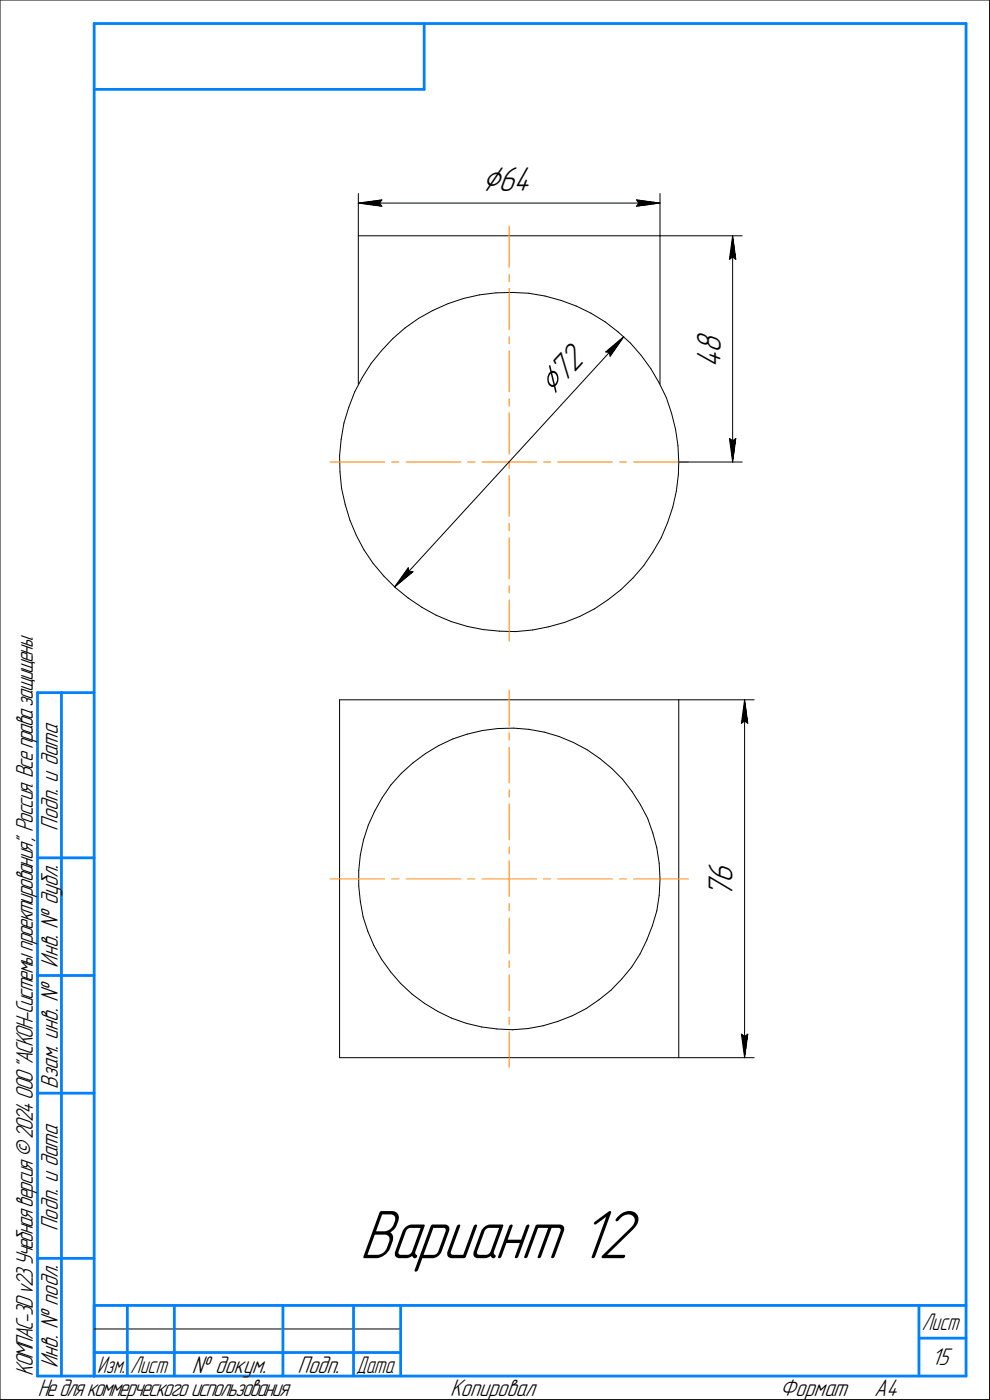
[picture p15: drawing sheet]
<svg xmlns="http://www.w3.org/2000/svg" width="210mm" height="297mm" viewBox="0 0 210 297" stroke-linecap="round" stroke-linejoin="round" font-family="sans-serif">
<defs><g id="words">
<text font-size="15.6" x="76.3" y="267">Вариант 12</text>
<g font-size="8.5">
<text x="102.2" y="40.5">⌀64</text>
<text x="117.3" y="84.1" transform="rotate(-48 117.3 84.1)">⌀72</text>
</g>
<g font-size="7.8">
<text x="152.9" y="74.9" transform="rotate(-90 152.9 74.9)">8</text>
<text x="152.9" y="78.1" transform="rotate(-90 152.9 78.1)">4</text>
<text x="155.5" y="190.6" transform="rotate(-90 155.5 190.6)">7</text>
<text x="155.5" y="187.4" transform="rotate(-90 155.5 187.4)">6</text>
</g>
<g font-size="5.4">
<text x="12.3" y="176.2" transform="rotate(-90 12.3 176.2)">Подп. и дата</text>
<text x="12.3" y="205.3" transform="rotate(-90 12.3 205.3)">Инв. № дубл.</text>
<text x="12.3" y="231.1" transform="rotate(-90 12.3 231.1)">Взам. инв. №</text>
<text x="12.3" y="261.2" transform="rotate(-90 12.3 261.2)">Подп. и дата</text>
<text x="7" y="292" transform="rotate(-90 7 292)">КОМПАС-3Dv23Учебнаяверсия©2024ООО&quot;АСКОН-Системыпроектирования&quot;, Россия. Всеправазащищены.</text>
<text x="12.3" y="290.3" transform="rotate(-90 12.3 290.3)">Инв. № подл.</text>
<text x="40.7" y="291.3">№ докум.</text>
<text x="63.1" y="291.3">Подп.</text>
<text x="197.6" y="289.8">15</text>
<text x="8" y="296.3">Недлякоммерческогоиспользования</text>
<text x="95.5" y="296.3">Копировал</text>
<text x="165.5" y="296.3">Формат</text>
<text x="185.5" y="296.3">A4</text>
</g>
<g font-size="5.3">
<text x="195.6" y="282.3">Лист</text>
<text x="20.6" y="291.3">Изм.</text>
<text x="27.6" y="291.3">Лист</text>
<text x="75.6" y="291.3">Дата</text>
</g>
</g></defs>
<g fill="none" stroke="#000" stroke-width=".21">
<path d="M0 0v297zM0 0h210zM210 0v297zM76 50v31.5zM76 50h64zM76 41.1v8.9zM76 43.1l5-.7zM76 43.1l5 .7zM76 43.1h64zM80.5 43.1l.5 .7zM81 42.4l-.5 .7zM135 43.8l5-.7z"/>
<path d="M135 42.4l.6 .7zM135 42.4l5 .7zM135.6 43.1l-.6 .7zM140 50v31.5zM140 41.1v8.9zM140 50h17.5zM154.8 55l.6-.5zM155.4 50l.7 5zM155.4 54.5l.7 .5zM155.4 50l-.6 5zM155.4 50v48zM78.7 77.1l-1.8 3z"/>
<path d="M80.9 74.4l-2.2 2.7zM83.3 71.9l2.6-2.3zM83.3 71.9l-2.4 2.5zM85.9 69.6l2.9-2zM88.8 67.6l3.1-1.7zM91.9 65.9l3.2-1.5zM95.1 64.4l3.3-1.1zM98.4 63.3l3.4-.7zM101.8 62.6l3.4-.5zM105.2 62.1h3.5zM108.7 62.1l3.5 .1zM112.2 62.2l3.5 .6z"/>
<path d="M115.7 62.8l3.3 1zM119 63.8l3.3 1.1zM122.3 64.9l3.1 1.6zM125.4 66.5l3 1.8zM128.4 68.3l2.7 2.1zM128.5 74.7l.8 .1zM128.5 74.7l3.8-3.2zM129.3 74.8l.2 .8zM131.1 70.4l2.7 2.4zM132.3 71.5l-2.8 4.1zM132.3 71.5l-48.6 53zM133.8 72.8l2.3 2.6z"/>
<path d="M136.1 75.4l2 2.8zM138.1 78.2l1.8 3.1zM72.1 96.7v3.5zM72.4 93.2l-.3 3.5zM73 89.7l-.6 3.5zM74 86.4l-1 3.3zM75.3 83.1l-1.3 3.3zM76.9 80.1l-1.6 3zM139.9 81.3l1.5 3.1zM141.4 84.4l1.1 3.3zM142.5 87.7l.8 3.4zM143.3 91.1l.5 3.5z"/>
<path d="M143.8 94.6l.2 3.4zM144 98l-.1 2.8zM144 98h13.5zM154.8 93l.6 5zM154.8 93l.6 .6zM155.4 93.6l.7-.6zM156.1 93l-.7 5zM72.1 100.2l.4 3.4zM72.5 103.6l.7 3.4zM73.2 107l1.1 3.4zM74.3 110.4l1.3 3.2zM75.6 113.6l1.6 3.1z"/>
<path d="M77.2 116.7l2 2.8zM79.2 119.5l2.2 2.8zM138.5 117.2l-1.9 2.9zM140.3 114.1l-1.8 3.1zM141.6 110.9l-1.3 3.2zM142.7 107.6l-1.1 3.3zM143.5 104.2l-.8 3.4zM143.9 100.8l-.4 3.4zM81.4 122.3l2.5 2.4zM83.7 124.5l3.9-3.2zM83.9 124.7l2.7 2.2zM86.6 126.9l2.9 2z"/>
<path d="M86.6 120.5l-2.9 4zM86.6 120.5l.2 .7zM86.8 121.2l.8 .1zM89.5 128.9l3 1.7zM92.5 130.6l3.3 1.3zM95.8 131.9l3.3 1zM99.1 132.9l3.4 .7zM102.5 133.6l3.5 .3zM106 133.9l3.5 .1zM109.5 134l3.5-.3zM113 133.7l3.4-.7zM116.4 133l3.4-.9z"/>
<path d="M119.8 132.1l3.2-1.3zM123 130.8l3.2-1.6zM126.2 129.2l2.8-1.9zM129 127.3l2.7-2.2zM131.7 125.1l2.6-2.4zM136.6 120.1l-2.3 2.6zM72.1 148.5h71.9zM72.1 148.5v76zM90.3 159.9l2.7-1.7zM93 158.2l3.1-1.4zM96.1 156.8l3-1zM99.1 155.8l3.3-.8z"/>
<path d="M102.4 155l3.3-.4zM105.7 154.6l3.3-.1zM109 154.5l3.2 .3zM112.2 154.8l3.3 .6zM115.5 155.4l3.1 .9zM118.6 156.3l3.1 1.3zM121.7 157.6l2.8 1.5zM124.5 159.1l2.8 1.9zM144 148.5v76zM144 148.5h16zM157.3 153.5l.7-.5zM158 148.5l.7 5z"/>
<path d="M158 153l.7 .5zM158 148.5l-.7 5zM158 148.5v76zM77.1 178.2l-.6 3.2zM78.1 175.1l-1 3.1zM79.5 172.1l-1.4 3zM81.1 169.2l-1.6 2.9zM83 166.5l-1.9 2.7zM85.2 164.1l2.4-2.2zM85.2 164.1l-2.2 2.4zM87.6 161.9l2.7-2zM127.3 161l2.5 2.1z"/>
<path d="M129.8 163.1l2.3 2.3zM132.1 165.4l2 2.6zM134.1 168l1.8 2.8zM135.9 170.8l1.5 2.9zM137.4 173.7l1.1 3.1zM138.5 176.8l.9 3.1zM139.4 179.9l.5 3.3zM76.1 184.7v3.3zM76.1 188l.4 3.3zM76.5 181.4l-.4 3.3zM76.5 191.3l.5 3.3zM77 194.6l1.1 3.1z"/>
<path d="M78.1 197.7l1.2 3zM137.2 199.5l-1.4 2.9zM138.4 196.4l-1.2 3.1zM139.4 193.3l-1 3.1zM139.9 183.2l.1 3.3zM139.9 190l-.5 3.3zM140 186.7l-.1 3.3zM140 186.5v.2zM79.3 200.7l1.6 2.8zM80.9 203.5l2 2.7zM82.9 206.2l2.1 2.5zM85 208.7l2.5 2.3z"/>
<path d="M87.5 211l2.6 1.9zM90.1 212.9l2.8 1.7zM92.9 214.6l2.9 1.5zM95.8 216.1l3.2 1.1zM99 217.2l3.2 .7zM102.2 217.9l3.2 .5zM105.4 218.4l3.3 .1zM108.7 218.5l3.3-.2zM112 218.3l3.2-.6zM115.2 217.7l3.2-1zM118.4 216.7l3-1.1zM121.4 215.6l3-1.6z"/>
<path d="M124.4 214l2.7-1.8zM127.1 212.2l2.5-2.1zM131.9 207.8l-2.3 2.3zM134 205.2l-2.1 2.6zM135.8 202.4l-1.8 2.8zM157.3 219.5l.7 5zM157.3 219.5l.7 .5zM158 220l.7-.5zM158.7 219.5l-.7 5zM72.1 224.5h71.9zM144 224.5h16zM0 297h210z"/>
<path d="M20 282h65z"/>
</g>
<g fill="none" stroke="#ff8000" stroke-width=".21">
<path d="M108 48v8.7zM108 58.3v1.5zM108 61.2v8.7zM108 71.5v1.5zM108 74.4v8.7zM70 98h11.6zM83.1 98h1.6zM86.2 98h11.6zM99.2 98h1.6zM102.3 98h5.7zM108 97.9v1.5zM108 92v4.4z"/>
<path d="M108 84.7v1.5zM108 87.6v4.4zM108 98h5.9zM115.3 98h1.5zM118.4 98h11.6zM131.5 98h1.4zM134.5 98h11.5zM108 114.1v8.8zM108 111.1v1.5zM108 100.9v8.7zM108 127.3v8.8zM108 124.3v1.5z"/>
<path d="M108 146.5v7.6zM108 155.5v1.6zM108 158.6v7.5zM108 167.6v1.6zM108 170.6v7.6zM108 179.7v1.5zM70 186.5h11.6zM83.1 186.5h1.6zM86.2 186.5h11.6zM99.2 186.5h1.6zM102.3 186.5h5.7zM108 194.8v7.6z"/>
<path d="M108 191.8v1.5zM108 186.5v3.7zM108 182.7v3.8zM108 186.5h5.9zM115.3 186.5h1.5zM118.4 186.5h11.6zM131.5 186.5h1.4zM134.5 186.5h11.5zM108 218.9v7.6zM108 215.9v1.5zM108 206.8v7.7zM108 203.9v1.4z"/>
</g>
<g fill="#fff" stroke="#fff" stroke-width=".21">
<path d="M149.9 182.4h7.1zM149.9 182.5h7.1zM149.9 182.5h7.1zM149.9 182.6h7.1zM149.9 182.7h7.1zM149.9 182.8h7.1zM149.9 182.9h7.1zM149.9 183h7.1zM149.9 183h7.1zM149.9 183.1h7.1zM149.9 183.2h7.1zM149.9 183.3h7.1zM149.9 183.4h7.1zM149.9 183.5h7.1zM149.9 183.6h7.1zM149.9 183.6h7.1zM149.9 183.7h7.1zM149.9 183.8h7.1zM149.9 183.9h7.1zM149.9 184h7.1zM149.9 184.1h7.1zM149.9 184.1h7.1zM149.9 184.2h7.1zM149.9 184.3h7.1zM149.9 184.4h7.1zM149.9 184.5h7.1zM149.9 184.6h7.1zM149.9 184.7h7.1zM149.9 184.7h7.1zM149.9 184.8h7.1zM149.9 184.9h7.1zM149.9 185h7.1zM149.9 185.1h7.1zM149.9 185.2h7.1zM149.9 185.3h7.1zM149.9 185.3h7.1zM149.9 185.4h7.1zM149.9 185.5h7.1zM149.9 185.6h7.1zM149.9 185.7h7.1zM149.9 185.8h7.1zM149.9 185.8h7.1zM149.9 185.9h7.1zM149.9 186h7.1zM149.9 186.1h7.1zM149.9 186.2h7.1zM149.9 186.3h7.1zM149.9 186.4h7.1zM149.9 186.4h7.1zM149.9 186.5h7.1zM149.9 186.6h7.1zM149.9 186.7h7.1zM149.9 186.8h7.1zM149.9 186.9h7.1zM149.9 186.9h7.1zM149.9 187h7.1zM149.9 187.1h7.1zM149.9 187.2h7.1zM149.9 187.3h7.1zM149.9 187.4h7.1zM149.9 187.5h7.1zM149.9 187.5h7.1zM149.9 187.6h7.1zM149.9 187.7h7.1zM149.9 187.8h7.1zM149.9 187.9h7.1zM149.9 188h7.1zM149.9 188h7.1zM149.9 188.1h7.1zM149.9 188.2h7.1zM149.9 188.3h7.1zM149.9 188.4h7.1zM149.9 188.5h7.1zM149.9 188.6h7.1zM149.9 188.6h7.1zM149.9 188.7h7.1zM149.9 188.8h7.1zM149.9 188.9h7.1zM149.9 189h7.1zM149.9 189.1h7.1zM149.9 189.1h7.1zM149.9 189.2h7.1zM149.9 189.3h7.1zM149.9 189.4h7.1zM149.9 189.5h7.1zM149.9 189.6h7.1zM149.9 189.7h7.1zM149.9 189.7h7.1zM149.9 189.8h7.1zM149.9 189.9h7.1zM149.9 190h7.1zM149.9 190.1h7.1zM149.9 190.2h7.1zM149.9 190.2h7.1zM149.9 190.3h7.1zM149.9 190.4h7.1zM149.9 190.5h7.1z"/>
<path d="M157.9 148.8h.3zM157.9 148.8h.3zM157.8 148.9h.4zM157.8 149h.4zM157.7 149.1h.5zM157.7 149.2h.6zM157.7 149.3h.6zM157.6 149.4h.8zM157.6 149.4h.8zM157.6 149.5h.9zM157.6 149.6h.9zM157.5 149.7h1zM157.5 149.8h1.1zM157.5 149.9h1.1zM157.4 149.9h1.3zM157.4 150h1.3zM157.3 150.1h1.4zM157.3 150.2h1.4zM157.2 150.3h1.5zM157.2 150.4h1.6zM157.2 150.5h1.6zM157.2 150.5h1.6zM157.2 150.6h1.6zM157.2 150.7h1.6zM157.2 150.8h1.6zM157.2 150.9h1.6zM157.1 151h1.7zM157.1 151h1.8zM157.1 151.1h1.8zM157.1 151.2h1.8zM157.1 151.3h1.8zM157.1 151.4h1.8zM157.1 151.5h1.8zM157.1 151.6h1.8zM157.1 151.6h1.8zM157.1 151.7h1.8zM157.1 151.8h1.9zM157.1 151.9h1.9zM157.1 152h1.9zM157.1 152.1h1.9zM157 152.1h2zM157 152.2h2zM157 152.3h2zM157 152.4h2zM157 152.5h2zM157 152.6h2.1zM157 152.7h2.1zM157 152.7h2.1zM156.9 152.8h2.2zM156.9 152.9h2.2zM156.9 153h2.2zM156.9 153.1h2.2zM156.9 153.2h2.2zM156.9 153.2h2.2zM156.9 153.3h2.3zM156.8 153.4h2.4zM156.8 153.5h2.4zM156.8 153.6h2.4zM156.8 153.7h2.4zM156.8 153.8h2.4zM156.8 153.8h2.4zM156.8 153.9h2.4z"/>
<path d="M156.7 219h2.5zM156.8 219.1h2.4zM156.8 219.2h2.4zM156.8 219.3h2.4zM156.8 219.4h2.4zM156.8 219.5h2.4zM156.8 219.5h2.4zM156.8 219.6h2.4zM156.9 219.7h2.3zM156.9 219.8h2.2zM156.9 219.9h2.2zM156.9 220h2.2zM156.9 220h2.2zM156.9 220.1h2.2zM156.9 220.2h2.2zM157 220.3h2.1zM157 220.4h2.1zM157 220.5h2.1zM157 220.6h2zM157 220.6h2zM157 220.7h2zM157 220.8h2zM157.1 220.9h1.9zM157.1 221h1.9zM157.1 221.1h1.9zM157.1 221.1h1.9zM157.1 221.2h1.8zM157.1 221.3h1.8zM157.1 221.4h1.8zM157.1 221.5h1.8zM157.1 221.6h1.8zM157.1 221.7h1.8zM157.1 221.7h1.8zM157.1 221.8h1.8zM157.1 221.9h1.8zM157.1 222h1.7zM157.2 222.1h1.6zM157.2 222.2h1.6zM157.2 222.2h1.6zM157.2 222.3h1.6zM157.2 222.4h1.6zM157.2 222.5h1.6zM157.2 222.6h1.6zM157.2 222.7h1.5zM157.3 222.8h1.4zM157.3 222.8h1.4zM157.4 222.9h1.3zM157.4 223h1.3zM157.5 223.1h1.1zM157.5 223.2h1.1zM157.5 223.3h1zM157.6 223.4h.9zM157.6 223.4h.9zM157.6 223.5h.8zM157.6 223.6h.8zM157.7 223.7h.6zM157.7 223.8h.6zM157.7 223.9h.5zM157.8 223.9h.4zM157.8 224h.4zM157.9 224.1h.3zM157.9 224.2h.3z"/>
<path d="M86.5 119.8h.2zM86.4 119.9h.4zM86.4 120h.5zM86.4 120.1h.6zM86.3 120.1h.7zM86.2 120.2h.9zM86.2 120.3h1zM86.1 120.4h1.2zM86 120.5h1.4zM86 120.6h1.5zM85.9 120.6h1.7zM85.9 120.7h1.8zM85.8 120.8h2zM85.8 120.9h2.1zM85.7 121h2.4zM85.6 121.1h2.5zM85.6 121.2h2.6zM85.5 121.2h2.8zM85.4 121.3h3zM85.4 121.4h2.9zM85.3 121.5h2.9zM85.3 121.6h2.8zM85.3 121.7h2.8zM85.2 121.8h2.8zM85.1 121.8h2.7zM85 121.9h2.7zM85 122h2.6zM84.9 122.1h2.6zM84.8 122.2h2.7zM84.8 122.3h2.6zM84.8 122.3h2.4zM84.7 122.4h2.4zM84.7 122.5h2.3zM84.6 122.6h2.4zM84.5 122.7h2.4zM84.4 122.8h2.4zM84.4 122.9h2.2zM84.4 122.9h2.1zM84.3 123h2.1zM84.3 123.1h2.1zM84.3 123.2h2zM84.2 123.3h2zM84.2 123.4h1.8zM84.2 123.4h1.7zM84.2 123.5h1.7zM84.2 123.6h1.6zM84.1 123.7h1.6zM84.1 123.8h1.4zM84.1 123.9h1.2zM84 124h1.2zM84 124h.9zM83.9 124.1h.9zM83.9 124.2h.7zM83.9 124.3h.4zM83.8 124.4h.4zM83.8 124.5h.2z"/>
<path d="M132.2 71.5h.1zM132 71.6h.3zM131.8 71.7h.4zM131.7 71.8h.5zM131.5 71.9h.7zM131.3 72h.9zM131.1 72.1h1.1zM131 72.1h1.2zM130.8 72.2h1.3zM130.6 72.3h1.5zM130.6 72.4h1.4zM130.5 72.5h1.5zM130.4 72.6h1.6zM130.3 72.6h1.6zM130.1 72.7h1.8zM130 72.8h1.9zM130 72.9h1.8zM129.9 73h1.9zM129.8 73.1h2zM129.6 73.2h2.1zM129.5 73.2h2.2zM129.5 73.3h2.2zM129.4 73.4h2.3zM129.2 73.5h2.4zM129.1 73.6h2.4zM129 73.7h2.5zM128.9 73.7h2.5zM128.9 73.8h2.4zM128.7 73.9h2.6zM128.6 74h2.6zM128.5 74.1h2.6zM128.4 74.2h2.7zM128.4 74.3h2.7zM128.2 74.3h2.8zM128.1 74.4h2.8zM128 74.5h2.9zM127.9 74.6h2.9zM127.8 74.7h2.9zM127.8 74.8h2.9zM127.9 74.8h2.7zM128 74.9h2.6zM128.1 75h2.5zM128.2 75.1h2.3zM128.3 75.2h2.1zM128.4 75.3h2zM128.4 75.4h1.9zM128.5 75.4h1.7zM128.6 75.5h1.5zM128.8 75.6h1.3zM128.9 75.7h1.1zM128.9 75.8h1.1zM129 75.9h1zM129.1 75.9h.8zM129.2 76h.6zM129.3 76.1h.5zM129.4 76.2h.3zM129.5 76.3h.1z"/>
<path d="M121 71.8h.2zM120.9 71.9h.3zM120.8 72h.5zM120.7 72.1h.7zM120.6 72.1h.9zM120.6 72.2h1zM120.5 72.3h1.2zM120.4 72.4h1.4zM120.3 72.5h1.5zM120.2 72.6h1.8zM120.1 72.6h2zM120.1 72.7h2.1zM120.1 72.8h2.2zM120 72.9h2.3zM119.9 73h2.5zM119.8 73.1h2.7zM119.7 73.2h2.9zM119.6 73.2h3.1zM119.5 73.3h3.3zM119.5 73.4h3.4zM119.4 73.5h3.6zM119.3 73.6h3.8zM119.2 73.7h4zM119.1 73.7h4.2zM119 73.8h4.4zM119 73.9h4.4zM119 74h4.5zM118.9 74.1h4.7zM118.8 74.2h5zM118.7 74.3h5.2zM118.6 74.3h5.4zM118.5 74.4h5.5zM118.4 74.5h5.7zM118.4 74.6h5.8zM118.3 74.7h6zM118.2 74.8h6.2zM118.1 74.8h6.4zM118.1 74.9h6.4zM118 75h6.7zM117.9 75.1h6.9zM117.9 75.2h7zM117.8 75.3h7.2zM117.7 75.4h7.4zM117.6 75.4h7.5zM117.5 75.5h7.7zM117.4 75.6h7.9zM117.3 75.7h8.1zM117.3 75.8h8.3zM117.2 75.9h8.4zM117.1 75.9h8.6zM117.1 76h8.7zM117 76.1h8.9zM116.9 76.2h9.1zM116.8 76.3h9.3zM116.8 76.4h9.4zM116.7 76.5h9.5zM116.6 76.5h9.7zM116.5 76.6h9.8zM116.4 76.7h9.8zM116.3 76.8h9.9zM116.2 76.9h9.9zM116.2 77h9.8zM116.1 77h9.8zM116.1 77.1h9.7zM116 77.2h9.7zM115.9 77.3h9.7zM115.8 77.4h9.8zM115.7 77.5h9.8zM115.7 77.6h9.8zM115.6 77.6h9.8zM115.5 77.7h9.8zM115.4 77.8h9.8zM115.3 77.9h9.8zM115.2 78h9.9zM115.1 78.1h9.9zM115.1 78.1h9.8zM115.1 78.2h9.7zM115 78.3h9.7zM114.9 78.4h9.7zM114.8 78.5h9.8zM114.7 78.6h9.8zM114.6 78.7h9.9zM114.6 78.7h9.8zM114.5 78.8h9.8zM114.4 78.9h9.8zM114.3 79h9.8zM114.2 79.1h9.8zM114.1 79.2h9.9zM114.1 79.2h9.8zM114 79.3h9.8zM114 79.4h9.7zM113.9 79.5h9.8zM113.8 79.6h9.8zM113.7 79.7h9.8zM113.6 79.8h9.8zM113.5 79.8h9.9zM113.5 79.9h9.8zM113.4 80h9.8zM113.3 80.1h9.8zM113.2 80.2h9.8zM113.1 80.3h9.8zM113.3 80.3h9.6zM113.4 80.4h9.5zM113.5 80.5h9.3zM113.5 80.6h9.2zM113.6 80.7h9zM113.7 80.8h8.8zM113.8 80.9h8.6zM113.9 80.9h8.4zM114 81h8.3zM114 81.1h8.2zM114.1 81.2h8zM114.3 81.3h7.7zM114.4 81.4h7.6zM114.5 81.4h7.4zM114.6 81.5h7.2zM114.6 81.6h7.2zM114.7 81.7h7zM114.8 81.8h6.8zM114.9 81.9h6.6zM115 82h6.4zM115.1 82h6.2zM115.1 82.1h6.1zM115.2 82.2h6zM115.4 82.3h5.7zM115.5 82.4h5.6zM115.6 82.5h5.4zM115.7 82.5h5.2zM115.7 82.6h5.1zM115.8 82.7h4.9zM115.9 82.8h4.7zM116 82.9h4.6zM116.1 83h4.4zM116.2 83.1h4.2zM116.2 83.1h4.1zM116.4 83.2h3.8zM116.5 83.3h3.7zM116.6 83.4h3.5zM116.7 83.5h3.4zM116.8 83.6h3.2zM116.8 83.7h3.1zM116.9 83.7h2.9zM117 83.8h2.7zM117.1 83.9h2.5zM117.2 84h2.3zM117.3 84.1h2.2zM117.3 84.2h2.1zM117.5 84.2h1.9zM117.6 84.3h1.7zM117.7 84.4h1.5zM117.8 84.5h1.3zM117.9 84.6h1.1zM117.9 84.7h1.1zM118 84.8h.9zM118.1 84.8h.7zM118.2 84.9h.5zM118.3 85h.3zM118.4 85.1h.1z"/>
<path d="M102.3 34.8h11.6zM102.3 34.9h11.6zM102.3 35h11.6zM102.3 35.1h11.6zM102.3 35.1h11.6zM102.3 35.2h11.6zM102.3 35.3h11.6zM102.3 35.4h11.6zM102.3 35.5h11.6zM102.3 35.6h11.6zM102.3 35.6h11.6zM102.3 35.7h11.6zM102.3 35.8h11.6zM102.3 35.9h11.6zM102.3 36h11.6zM102.3 36.1h11.6zM102.3 36.2h11.6zM102.3 36.2h11.6zM102.3 36.3h11.6zM102.3 36.4h11.6zM102.3 36.5h11.6zM102.3 36.6h11.6zM102.3 36.7h11.6zM102.3 36.7h11.6zM102.3 36.8h11.6zM102.3 36.9h11.6zM102.3 37h11.6zM102.3 37.1h11.6zM102.3 37.2h11.6zM102.3 37.3h11.6zM102.3 37.3h11.6zM102.3 37.4h11.6zM102.3 37.5h11.6zM102.3 37.6h11.6zM102.3 37.7h11.6zM102.3 37.8h11.6zM102.3 37.8h11.6zM102.3 37.9h11.6zM102.3 38h11.6zM102.3 38.1h11.6zM102.3 38.2h11.6zM102.3 38.3h11.6zM102.3 38.4h11.6zM102.3 38.4h11.6zM102.3 38.5h11.6zM102.3 38.6h11.6zM102.3 38.7h11.6zM102.3 38.8h11.6zM102.3 38.9h11.6zM102.3 38.9h11.6zM102.3 39h11.6zM102.3 39.1h11.6zM102.3 39.2h11.6zM102.3 39.3h11.6zM102.3 39.4h11.6zM102.3 39.5h11.6zM102.3 39.5h11.6zM102.3 39.6h11.6zM102.3 39.7h11.6zM102.3 39.8h11.6zM102.3 39.9h11.6zM102.3 40h11.6zM102.3 40h11.6zM102.3 40.1h11.6zM102.3 40.2h11.6zM102.3 40.3h11.6zM102.3 40.4h11.6zM102.3 40.5h11.6zM102.3 40.6h11.6zM102.3 40.6h11.6zM102.3 40.7h11.6zM102.3 40.8h11.6zM102.3 40.9h11.6zM102.3 41h11.6zM102.3 41.1h11.6zM102.3 41.1h11.6zM102.3 41.2h11.6zM102.3 41.3h11.6zM102.3 41.4h11.6zM102.3 41.5h11.6zM102.3 41.6h11.6zM102.3 41.7h11.6zM102.3 41.7h11.6zM102.3 41.8h11.6zM102.3 41.9h11.6zM102.3 42h11.6z"/>
<path d="M80.9 41.9h.6zM80.3 42h1.2zM79.7 42.1h1.8zM79.1 42.2h2.4zM78.5 42.2h3zM77.8 42.3h3.7zM77.6 42.4h3.9zM77.5 42.5h4zM77.2 42.6h4.3zM77 42.7h4.5zM76.9 42.8h4.6zM76.6 42.8h4.9zM76.5 42.9h5zM76.3 43h5.2zM76 43.1h5.5zM76.3 43.2h5.2zM76.5 43.3h5zM76.6 43.3h4.9zM76.9 43.4h4.6zM77 43.5h4.5zM77.2 43.6h4.3zM77.5 43.7h4zM77.6 43.8h3.9zM77.8 43.9h3.7zM78.6 43.9h2.9zM79.3 44h2.2zM80.1 44.1h1.4zM80.9 44.2h.6z"/>
<path d="M134.5 41.9h.7zM134.5 42h1.3zM134.5 42.1h1.9zM134.5 42.2h2.6zM134.5 42.2h3.2zM134.5 42.3h3.8zM134.5 42.4h4zM134.5 42.5h4.2zM134.5 42.6h4.4zM134.5 42.7h4.6zM134.5 42.8h4.8zM134.5 42.8h4.9zM134.5 42.9h5.2zM134.5 43h5.4zM134.5 43.1h5.5zM134.5 43.2h5.4zM134.5 43.3h5.2zM134.5 43.3h4.9zM134.5 43.4h4.8zM134.5 43.5h4.6zM134.5 43.6h4.4zM134.5 43.7h4.2zM134.5 43.8h4zM134.5 43.9h3.8zM134.5 43.9h3.1zM134.5 44h2.3zM134.5 44.1h1.6zM134.5 44.2h.8z"/>
<path d="M147.3 69.9h7.1zM147.3 70h7.1zM147.3 70.1h7.1zM147.3 70.2h7.1zM147.3 70.3h7.1zM147.3 70.4h7.1zM147.3 70.4h7.1zM147.3 70.5h7.1zM147.3 70.6h7.1zM147.3 70.7h7.1zM147.3 70.8h7.1zM147.3 70.9h7.1zM147.3 71h7.1zM147.3 71h7.1zM147.3 71.1h7.1zM147.3 71.2h7.1zM147.3 71.3h7.1zM147.3 71.4h7.1zM147.3 71.5h7.1zM147.3 71.5h7.1zM147.3 71.6h7.1zM147.3 71.7h7.1zM147.3 71.8h7.1zM147.3 71.9h7.1zM147.3 72h7.1zM147.3 72.1h7.1zM147.3 72.1h7.1zM147.3 72.2h7.1zM147.3 72.3h7.1zM147.3 72.4h7.1zM147.3 72.5h7.1zM147.3 72.6h7.1zM147.3 72.6h7.1zM147.3 72.7h7.1zM147.3 72.8h7.1zM147.3 72.9h7.1zM147.3 73h7.1zM147.3 73.1h7.1zM147.3 73.2h7.1zM147.3 73.2h7.1zM147.3 73.3h7.1zM147.3 73.4h7.1zM147.3 73.5h7.1zM147.3 73.6h7.1zM147.3 73.7h7.1zM147.3 73.7h7.1zM147.3 73.8h7.1zM147.3 73.9h7.1zM147.3 74h7.1zM147.3 74.1h7.1zM147.3 74.2h7.1zM147.3 74.3h7.1zM147.3 74.3h7.1zM147.3 74.4h7.1zM147.3 74.5h7.1zM147.3 74.6h7.1zM147.3 74.7h7.1zM147.3 74.8h7.1zM147.3 74.8h7.1zM147.3 74.9h7.1zM147.3 75h7.1zM147.3 75.1h7.1zM147.3 75.2h7.1zM147.3 75.3h7.1zM147.3 75.4h7.1zM147.3 75.4h7.1zM147.3 75.5h7.1zM147.3 75.6h7.1zM147.3 75.7h7.1zM147.3 75.8h7.1zM147.3 75.9h7.1zM147.3 75.9h7.1zM147.3 76h7.1zM147.3 76.1h7.1zM147.3 76.2h7.1zM147.3 76.3h7.1zM147.3 76.4h7.1zM147.3 76.5h7.1zM147.3 76.5h7.1zM147.3 76.6h7.1zM147.3 76.7h7.1zM147.3 76.8h7.1zM147.3 76.9h7.1zM147.3 77h7.1zM147.3 77h7.1zM147.3 77.1h7.1zM147.3 77.2h7.1zM147.3 77.3h7.1zM147.3 77.4h7.1zM147.3 77.5h7.1zM147.3 77.6h7.1zM147.3 77.6h7.1zM147.3 77.7h7.1zM147.3 77.8h7.1zM147.3 77.9h7.1zM147.3 78h7.1zM147.3 78.1h7.1z"/>
<path d="M154.3 92.5h2.4zM154.3 92.6h2.4zM154.3 92.7h2.4zM154.3 92.8h2.4zM154.3 92.9h2.4zM154.3 93h2.4zM154.3 93h2.4zM154.3 93.1h2.4zM154.3 93.2h2.3zM154.4 93.3h2.2zM154.4 93.4h2.2zM154.4 93.5h2.2zM154.4 93.6h2.2zM154.4 93.6h2.2zM154.4 93.7h2.2zM154.4 93.8h2.1zM154.4 93.9h2.1zM154.4 94h2.1zM154.5 94.1h2zM154.5 94.1h2zM154.5 94.2h2zM154.5 94.3h2zM154.5 94.4h2zM154.5 94.5h2zM154.5 94.6h2zM154.5 94.7h2zM154.5 94.7h2zM154.6 94.8h1.9zM154.6 94.9h1.9zM154.6 95h1.9zM154.6 95.1h1.8zM154.6 95.2h1.8zM154.6 95.2h1.8zM154.6 95.3h1.8zM154.6 95.4h1.8zM154.6 95.5h1.8zM154.7 95.6h1.7zM154.7 95.7h1.6zM154.7 95.8h1.6zM154.7 95.8h1.6zM154.7 95.9h1.6zM154.7 96h1.6zM154.7 96.1h1.6zM154.7 96.2h1.6zM154.7 96.3h1.5zM154.8 96.4h1.4zM154.8 96.4h1.4zM154.9 96.5h1.2zM154.9 96.6h1.2zM154.9 96.7h1.1zM154.9 96.8h1.1zM154.9 96.9h1.1zM155 96.9h1zM155 97h1zM155.1 97.1h.8zM155.1 97.2h.8zM155.2 97.3h.6zM155.2 97.4h.6zM155.2 97.5h.5zM155.3 97.5h.4zM155.3 97.6h.4zM155.4 97.7h.2zM155.4 97.8h.2z"/>
<path d="M155.4 50.3h.2zM155.4 50.4h.2zM155.3 50.5h.4zM155.3 50.5h.4zM155.2 50.6h.5zM155.2 50.7h.6zM155.2 50.8h.6zM155.1 50.9h.8zM155.1 51h.8zM155 51.1h1zM155 51.1h1zM154.9 51.2h1.1zM154.9 51.3h1.1zM154.9 51.4h1.1zM154.9 51.5h1.2zM154.9 51.6h1.2zM154.8 51.6h1.4zM154.8 51.7h1.4zM154.7 51.8h1.5zM154.7 51.9h1.6zM154.7 52h1.6zM154.7 52.1h1.6zM154.7 52.2h1.6zM154.7 52.2h1.6zM154.7 52.3h1.6zM154.7 52.4h1.6zM154.7 52.5h1.7zM154.6 52.6h1.8zM154.6 52.7h1.8zM154.6 52.7h1.8zM154.6 52.8h1.8zM154.6 52.9h1.8zM154.6 53h1.8zM154.6 53.1h1.9zM154.6 53.2h1.9zM154.6 53.3h1.9zM154.5 53.3h2zM154.5 53.4h2zM154.5 53.5h2zM154.5 53.6h2zM154.5 53.7h2zM154.5 53.8h2zM154.5 53.8h2zM154.5 53.9h2zM154.5 54h2zM154.4 54.1h2.1zM154.4 54.2h2.1zM154.4 54.3h2.1zM154.4 54.4h2.2zM154.4 54.4h2.2zM154.4 54.5h2.2zM154.4 54.6h2.2zM154.4 54.7h2.2zM154.4 54.8h2.2zM154.3 54.9h2.3zM154.3 54.9h2.4zM154.3 55h2.4zM154.3 55.1h2.4zM154.3 55.2h2.4zM154.3 55.3h2.4zM154.3 55.4h2.4zM154.3 55.5h2.4z"/>
<path d="M76.3 255.8h60.5zM76.3 255.9h60.5zM76.3 255.9h60.5zM76.3 256h60.5zM76.3 256.1h60.5zM76.3 256.2h60.5zM76.3 256.3h60.5zM76.3 256.4h60.5zM76.3 256.5h60.5zM76.3 256.5h60.5zM76.3 256.6h60.5zM76.3 256.7h60.5zM76.3 256.8h60.5zM76.3 256.9h60.5zM76.3 257h60.5zM76.3 257h60.5zM76.3 257.1h60.5zM76.3 257.2h60.5zM76.3 257.3h60.5zM76.3 257.4h60.5zM76.3 257.5h60.5zM76.3 257.6h60.5zM76.3 257.6h60.5zM76.3 257.7h60.5zM76.3 257.8h60.5zM76.3 257.9h60.5zM76.3 258h60.5zM76.3 258.1h60.5zM76.3 258.1h60.5zM76.3 258.2h60.5zM76.3 258.3h60.5zM76.3 258.4h60.5zM76.3 258.5h60.5zM76.3 258.6h60.5zM76.3 258.7h60.5zM76.3 258.7h60.5zM76.3 258.8h60.5zM76.3 258.9h60.5zM76.3 259h60.5zM76.3 259.1h60.5zM76.3 259.2h60.5zM76.3 259.2h60.5zM76.3 259.3h60.5zM76.3 259.4h60.5zM76.3 259.5h60.5zM76.3 259.6h60.5zM76.3 259.7h60.5zM76.3 259.8h60.5zM76.3 259.8h60.5zM76.3 259.9h60.5zM76.3 260h60.5zM76.3 260.1h60.5zM76.3 260.2h60.5zM76.3 260.3h60.5zM76.3 260.3h60.5zM76.3 260.4h60.5zM76.3 260.5h60.5zM76.3 260.6h60.5zM76.3 260.7h60.5zM76.3 260.8h60.5zM76.3 260.9h60.5zM76.3 260.9h60.5zM76.3 261h60.5zM76.3 261.1h60.5zM76.3 261.2h60.5zM76.3 261.3h60.5zM76.3 261.4h60.5zM76.3 261.5h60.5zM76.3 261.5h60.5zM76.3 261.6h60.5zM76.3 261.7h60.5zM76.3 261.8h60.5zM76.3 261.9h60.5zM76.3 262h60.5zM76.3 262h60.5zM76.3 262.1h60.5zM76.3 262.2h60.5zM76.3 262.3h60.5zM76.3 262.4h60.5zM76.3 262.5h60.5zM76.3 262.6h60.5zM76.3 262.6h60.5zM76.3 262.7h60.5zM76.3 262.8h60.5zM76.3 262.9h60.5zM76.3 263h60.5zM76.3 263.1h60.5zM76.3 263.1h60.5zM76.3 263.2h60.5zM76.3 263.3h60.5zM76.3 263.4h60.5zM76.3 263.5h60.5zM76.3 263.6h60.5zM76.3 263.7h60.5zM76.3 263.7h60.5zM76.3 263.8h60.5zM76.3 263.9h60.5zM76.3 264h60.5zM76.3 264.1h60.5zM76.3 264.2h60.5zM76.3 264.2h60.5zM76.3 264.3h60.5zM76.3 264.4h60.5zM76.3 264.5h60.5zM76.3 264.6h60.5zM76.3 264.7h60.5zM76.3 264.8h60.5zM76.3 264.8h60.5zM76.3 264.9h60.5zM76.3 265h60.5zM76.3 265.1h60.5zM76.3 265.2h60.5zM76.3 265.3h60.5zM76.3 265.3h60.5zM76.3 265.4h60.5zM76.3 265.5h60.5zM76.3 265.6h60.5zM76.3 265.7h60.5zM76.3 265.8h60.5zM76.3 265.9h60.5zM76.3 265.9h60.5zM76.3 266h60.5zM76.3 266.1h60.5zM76.3 266.2h60.5zM76.3 266.3h60.5zM76.3 266.4h60.5zM76.3 266.4h60.5zM76.3 266.5h60.5zM76.3 266.6h60.5zM76.3 266.7h60.5zM76.3 266.8h60.5zM76.3 266.9h60.5zM76.3 267h60.5zM76.3 267h60.5zM76.3 267.1h60.5zM76.3 267.2h60.5zM76.3 267.3h60.5zM76.3 267.4h60.5zM76.3 267.5h60.5zM76.3 267.5h60.5zM76.3 267.6h60.5zM76.3 267.7h60.5zM76.3 267.8h60.5zM76.3 267.9h60.5zM76.3 268h60.5zM76.3 268.1h60.5zM76.3 268.1h60.5zM76.3 268.2h60.5zM76.3 268.3h60.5zM76.3 268.4h60.5zM76.3 268.5h60.5zM76.3 268.6h60.5zM76.3 268.6h60.5zM76.3 268.7h60.5zM76.3 268.8h60.5zM76.3 268.9h60.5zM76.3 269h60.5zM76.3 269.1h60.5zM76.3 269.2h60.5zM76.3 269.2h60.5zM76.3 269.3h60.5zM76.3 269.4h60.5zM76.3 269.5h60.5zM76.3 269.6h60.5zM76.3 269.7h60.5zM76.3 269.7h60.5zM76.3 269.8h60.5zM76.3 269.9h60.5zM76.3 270h60.5z"/>
</g>
<g fill="#000" stroke="#000" stroke-width=".21">
<path d="M76 43.1h4.5zM76.7 43.2h3.9zM77.3 43.3h3.4zM78 43.3h2.8zM78.6 43.4h2.2zM79.2 43.5h1.7zM79.8 43.6h1.1zM80.4 43.7h.6z"/>
<path d="M80.4 42.5h.6zM79.8 42.6h1.1zM79.2 42.7h1.7zM78.6 42.8h2.2zM78 42.8h2.8zM77.3 42.9h3.4zM76.7 43h3.9z"/>
<path d="M135.1 42.5h.6zM135.2 42.6h1.1zM135.3 42.7h1.7zM135.3 42.8h2.3zM135.4 42.8h2.8zM135.5 42.9h3.4zM135.6 43h3.8z"/>
<path d="M135.6 43.1h4.4zM135.6 43.2h3.8zM135.5 43.3h3.4zM135.4 43.3h2.8zM135.3 43.4h2.3zM135.3 43.5h1.7zM135.2 43.6h1.1zM135.1 43.7h.6z"/>
<path d="M155.3 51.3h.1zM155.3 51.4h.1zM155.3 51.5h.1zM155.3 51.6h.1zM155.3 51.6h.1zM155.3 51.7h.1zM155.3 51.8h.1zM155.3 51.9h.1zM155.2 52h.2zM155.2 52.1h.2zM155.2 52.2h.2zM155.2 52.2h.2zM155.2 52.3h.2zM155.2 52.4h.2zM155.2 52.5h.2zM155.1 52.6h.3zM155.1 52.7h.3zM155.1 52.7h.3zM155.1 52.8h.3zM155.1 52.9h.3zM155.1 53h.3zM155.1 53.1h.3zM155 53.2h.4zM155 53.3h.4zM155 53.3h.4zM155 53.4h.4zM155 53.5h.4zM155 53.6h.4zM155 53.7h.4zM155 53.8h.4zM154.9 53.8h.5zM154.9 53.9h.5zM154.9 54h.5zM154.9 54.1h.5zM154.9 54.2h.5zM154.9 54.3h.5zM154.9 54.4h.5zM154.9 54.4h.5zM154.9 54.5h.5zM154.9 54.6h.5zM154.9 54.7h.4zM154.9 54.8h.2zM154.9 54.9h.1z"/>
<path d="M155.4 50.7h.2zM155.4 50.8h.2zM155.4 50.9h.2zM155.4 51h.2zM155.4 51.1h.2zM155.4 51.1h.2zM155.4 51.2h.2zM155.4 51.3h.3zM155.4 51.4h.3zM155.4 51.5h.3zM155.4 51.6h.3zM155.4 51.6h.3zM155.4 51.7h.3zM155.4 51.8h.3zM155.4 51.9h.3zM155.4 52h.4zM155.4 52.1h.4zM155.4 52.2h.4zM155.4 52.2h.4zM155.4 52.3h.4zM155.4 52.4h.4zM155.4 52.5h.4zM155.4 52.6h.5zM155.4 52.7h.5zM155.4 52.7h.5zM155.4 52.8h.5zM155.4 52.9h.5zM155.4 53h.5zM155.4 53.1h.5zM155.4 53.2h.6zM155.4 53.3h.6zM155.4 53.3h.6zM155.4 53.4h.6zM155.4 53.5h.6zM155.4 53.6h.6zM155.4 53.7h.6zM155.4 53.8h.6zM155.4 53.8h.6zM155.4 53.9h.6zM155.4 54h.6zM155.4 54.1h.6zM155.4 54.2h.6zM155.4 54.3h.6zM155.4 54.4h.6zM155.4 54.4h.7zM155.4 54.5h.7zM155.6 54.6h.5zM155.7 54.7h.4zM155.8 54.8h.3zM156 54.9h.1z"/>
<path d="M131.8 72.1h.2zM131.7 72.1h.2zM131.7 72.2h.1zM131.6 72.3h.2zM131.5 72.4h.2zM131.4 72.5h.3zM131.3 72.6h.3zM131.3 72.6h.3zM131.2 72.7h.3zM131.1 72.8h.3zM131.1 72.9h.3zM131 73h.3zM130.9 73.1h.3zM130.8 73.2h.4zM130.7 73.2h.4zM130.6 73.3h.5zM130.6 73.4h.5zM130.5 73.5h.5zM130.4 73.6h.5zM130.3 73.7h.5zM130.3 73.7h.5zM130.2 73.8h.5zM130.1 73.9h.5zM130 74h.6zM130 74.1h.6zM129.9 74.2h.6zM129.8 74.3h.7zM129.7 74.3h.7zM129.6 74.4h.7zM129.5 74.5h.8zM129.5 74.6h.7zM129.4 74.7h.7zM129.3 74.8h.7zM129.4 74.8h.6zM129.4 74.9h.6zM129.4 75h.5zM129.4 75.1h.5zM129.4 75.2h.4zM129.5 75.3h.2zM129.5 75.4h.2zM129.5 75.4h.1z"/>
<path d="M131.7 72h.2zM131.7 72.1h.1zM131.6 72.1h.1zM131.5 72.2h.2zM131.4 72.3h.2zM131.2 72.4h.3zM131.1 72.5h.3zM131.1 72.6h.2zM131 72.6h.3zM130.9 72.7h.3zM130.8 72.8h.3zM130.6 72.9h.5zM130.6 73h.4zM130.5 73.1h.4zM130.4 73.2h.4zM130.3 73.2h.4zM130.1 73.3h.5zM130 73.4h.6zM130 73.5h.5zM129.9 73.6h.5zM129.8 73.7h.5zM129.7 73.7h.6zM129.5 73.8h.7zM129.5 73.9h.6zM129.4 74h.6zM129.3 74.1h.7zM129.2 74.2h.7zM129 74.3h.8zM128.9 74.3h.8zM128.9 74.4h.7zM128.8 74.5h.7zM128.7 74.6h.8zM128.5 74.7h.9z"/>
<path d="M154.9 93.2h.1zM154.9 93.3h.2zM154.9 93.4h.4zM154.9 93.5h.5zM154.9 93.6h.5zM154.9 93.6h.5zM154.9 93.7h.5zM154.9 93.8h.5zM154.9 93.9h.5zM154.9 94h.5zM154.9 94.1h.5zM154.9 94.1h.5zM154.9 94.2h.5zM155 94.3h.4zM155 94.4h.4zM155 94.5h.4zM155 94.6h.4zM155 94.7h.4zM155 94.7h.4zM155 94.8h.4zM155 94.9h.4zM155.1 95h.3zM155.1 95.1h.3zM155.1 95.2h.3zM155.1 95.2h.3zM155.1 95.3h.3zM155.1 95.4h.3zM155.1 95.5h.3zM155.2 95.6h.2zM155.2 95.7h.2zM155.2 95.8h.2zM155.2 95.8h.2zM155.2 95.9h.2zM155.2 96h.2zM155.2 96.1h.2zM155.3 96.2h.1zM155.3 96.3h.1zM155.3 96.4h.1zM155.3 96.4h.1zM155.3 96.5h.1zM155.3 96.6h.1zM155.3 96.7h.1zM155.3 96.8h.1z"/>
<path d="M156 93.2h.1zM155.8 93.3h.3zM155.7 93.4h.4zM155.6 93.5h.5zM155.4 93.6h.7zM155.4 93.6h.7zM155.4 93.7h.6zM155.4 93.8h.6zM155.4 93.9h.6zM155.4 94h.6zM155.4 94.1h.6zM155.4 94.1h.6zM155.4 94.2h.6zM155.4 94.3h.6zM155.4 94.4h.6zM155.4 94.5h.6zM155.4 94.6h.6zM155.4 94.7h.6zM155.4 94.7h.6zM155.4 94.8h.6zM155.4 94.9h.6zM155.4 95h.5zM155.4 95.1h.5zM155.4 95.2h.5zM155.4 95.2h.5zM155.4 95.3h.5zM155.4 95.4h.5zM155.4 95.5h.5zM155.4 95.6h.4zM155.4 95.7h.4zM155.4 95.8h.4zM155.4 95.8h.4zM155.4 95.9h.4zM155.4 96h.4zM155.4 96.1h.4zM155.4 96.2h.3zM155.4 96.3h.3zM155.4 96.4h.3zM155.4 96.4h.3zM155.4 96.5h.3zM155.4 96.6h.3zM155.4 96.7h.3zM155.4 96.8h.3zM155.4 96.9h.2zM155.4 96.9h.2zM155.4 97h.2zM155.4 97.1h.2zM155.4 97.2h.2zM155.4 97.3h.2zM155.4 97.4h.2z"/>
<path d="M86.5 120.6h.2zM86.4 120.7h.3zM86.4 120.8h.3zM86.4 120.9h.4zM86.3 121h.5zM86.3 121.1h.5zM86.2 121.2h.6zM86.1 121.2h.7zM86 121.3h.8zM86 121.4h.7zM85.9 121.5h.7zM85.9 121.6h.6zM85.9 121.7h.5zM85.8 121.8h.6zM85.7 121.8h.6zM85.6 121.9h.6zM85.6 122h.5zM85.5 122.1h.5zM85.4 122.2h.5zM85.4 122.3h.5zM85.3 122.3h.5zM85.3 122.4h.5zM85.2 122.5h.5zM85.2 122.6h.4zM85.1 122.7h.4zM85 122.8h.4zM85 122.9h.3zM84.9 122.9h.4zM84.8 123h.4zM84.8 123.1h.3zM84.8 123.2h.2zM84.7 123.3h.2zM84.6 123.4h.2zM84.6 123.4h.2zM84.5 123.5h.3zM84.4 123.6h.3zM84.4 123.7h.2zM84.3 123.8h.2zM84.2 123.9h.2zM84.2 124h.1z"/>
<path d="M86.8 121.3h.8zM86.7 121.4h.8zM86.6 121.5h.9zM86.5 121.6h.9zM86.4 121.7h.9zM86.4 121.8h.7zM86.3 121.8h.7zM86.2 121.9h.8zM86.1 122h.8zM86 122.1h.8zM85.9 122.2h.7zM85.9 122.3h.6zM85.8 122.3h.6zM85.8 122.4h.6zM85.7 122.5h.6zM85.6 122.6h.5zM85.5 122.7h.5zM85.4 122.8h.5zM85.3 122.9h.6zM85.3 122.9h.4zM85.2 123h.4zM85.1 123.1h.4zM85 123.2h.4zM84.9 123.3h.4zM84.8 123.4h.4zM84.8 123.4h.3zM84.8 123.5h.2zM84.7 123.6h.2zM84.6 123.7h.2zM84.5 123.8h.2zM84.4 123.9h.2zM84.3 124h.2zM84.2 124h.2zM84.2 124.1h.1z"/>
<path d="M157.8 149.8h.2zM157.8 149.9h.2zM157.8 149.9h.2zM157.8 150h.2zM157.8 150.1h.2zM157.8 150.2h.2zM157.8 150.3h.2zM157.8 150.4h.2zM157.7 150.5h.3zM157.7 150.5h.3zM157.7 150.6h.3zM157.7 150.7h.3zM157.7 150.8h.3zM157.7 150.9h.3zM157.7 151h.3zM157.6 151h.4zM157.6 151.1h.4zM157.6 151.2h.4zM157.6 151.3h.4zM157.6 151.4h.4zM157.6 151.5h.4zM157.6 151.6h.4zM157.6 151.6h.4zM157.6 151.7h.4zM157.6 151.8h.4zM157.6 151.9h.4zM157.6 152h.4zM157.6 152.1h.4zM157.6 152.1h.4zM157.6 152.2h.4zM157.5 152.3h.5zM157.5 152.4h.5zM157.5 152.5h.5zM157.5 152.6h.5zM157.5 152.7h.5zM157.5 152.7h.5zM157.5 152.8h.5zM157.4 152.9h.6zM157.4 153h.6zM157.4 153.1h.5zM157.4 153.2h.4zM157.4 153.2h.2zM157.4 153.3h.2z"/>
<path d="M158 149.2h.2zM158 149.3h.2zM158 149.4h.2zM158 149.4h.2zM158 149.5h.2zM158 149.6h.2zM158 149.7h.2zM158 149.8h.2zM158 149.9h.2zM158 149.9h.2zM158 150h.2zM158 150.1h.2zM158 150.2h.2zM158 150.3h.2zM158 150.4h.2zM158 150.5h.3zM158 150.5h.3zM158 150.6h.3zM158 150.7h.3zM158 150.8h.3zM158 150.9h.3zM158 151h.3zM158 151h.4zM158 151.1h.4zM158 151.2h.4zM158 151.3h.4zM158 151.4h.4zM158 151.5h.4zM158 151.6h.4zM158 151.6h.5zM158 151.7h.5zM158 151.8h.5zM158 151.9h.5zM158 152h.5zM158 152.1h.5zM158 152.1h.5zM158 152.2h.5zM158 152.3h.6zM158 152.4h.6zM158 152.5h.6zM158 152.6h.6zM158 152.7h.6zM158 152.7h.6zM158 152.8h.6zM158 152.9h.7zM158 153h.7zM158.2 153.1h.5zM158.2 153.2h.5zM158.3 153.2h.4zM158.5 153.3h.2z"/>
<path d="M157.4 219.6h.2zM157.4 219.7h.2zM157.4 219.8h.4zM157.4 219.9h.5zM157.4 220h.6zM157.4 220h.6zM157.5 220.1h.5zM157.5 220.2h.5zM157.5 220.3h.5zM157.5 220.4h.5zM157.5 220.5h.5zM157.5 220.6h.5zM157.5 220.6h.5zM157.6 220.7h.4zM157.6 220.8h.4zM157.6 220.9h.4zM157.6 221h.4zM157.6 221.1h.4zM157.6 221.1h.4zM157.6 221.2h.4zM157.6 221.3h.4zM157.6 221.4h.4zM157.6 221.5h.4zM157.6 221.6h.4zM157.6 221.7h.4zM157.6 221.7h.4zM157.6 221.8h.4zM157.6 221.9h.4zM157.7 222h.3zM157.7 222.1h.3zM157.7 222.2h.3zM157.7 222.2h.3zM157.7 222.3h.3zM157.7 222.4h.3zM157.7 222.5h.3zM157.8 222.6h.2zM157.8 222.7h.2zM157.8 222.8h.2zM157.8 222.8h.2zM157.8 222.9h.2zM157.8 223h.2zM157.8 223.1h.2zM157.8 223.2h.2z"/>
<path d="M158.5 219.6h.2zM158.3 219.7h.4zM158.2 219.8h.5zM158.2 219.9h.5zM158 220h.7zM158 220h.7zM158 220.1h.6zM158 220.2h.6zM158 220.3h.6zM158 220.4h.6zM158 220.5h.6zM158 220.6h.6zM158 220.6h.6zM158 220.7h.5zM158 220.8h.5zM158 220.9h.5zM158 221h.5zM158 221.1h.5zM158 221.1h.5zM158 221.2h.5zM158 221.3h.5zM158 221.4h.4zM158 221.5h.4zM158 221.6h.4zM158 221.7h.4zM158 221.7h.4zM158 221.8h.4zM158 221.9h.4zM158 222h.3zM158 222.1h.3zM158 222.2h.3zM158 222.2h.3zM158 222.3h.3zM158 222.4h.3zM158 222.5h.3zM158 222.6h.2zM158 222.7h.2zM158 222.8h.2zM158 222.8h.2zM158 222.9h.2zM158 223h.2zM158 223.1h.2zM158 223.2h.2zM158 223.3h.2zM158 223.4h.2zM158 223.4h.2zM158 223.5h.2zM158 223.6h.2zM158 223.7h.2zM158 223.8h.2z"/>
</g>
<g fill="none" stroke="#0080ff" stroke-width=".59">
<path d="M20 5v287zM20 5h185zM20 19h70zM90 5v14zM205 5v287zM8 147v145zM8 147h12zM13 147v145zM8 182h12zM8 207h12zM8 232h12zM8 267h12z"/>
<path d="M20 277h185zM20 277v15zM27 277v15zM37 277v15zM60 277v15zM75 277v15zM85 277v15zM195 277v15zM8 292h12zM20 292h185zM20 287h7zM27 287h10z"/>
<path d="M37 287h23zM60 287h15zM75 287h10zM195 284h10z"/>
</g>
<use href="#words"/>
</svg>
